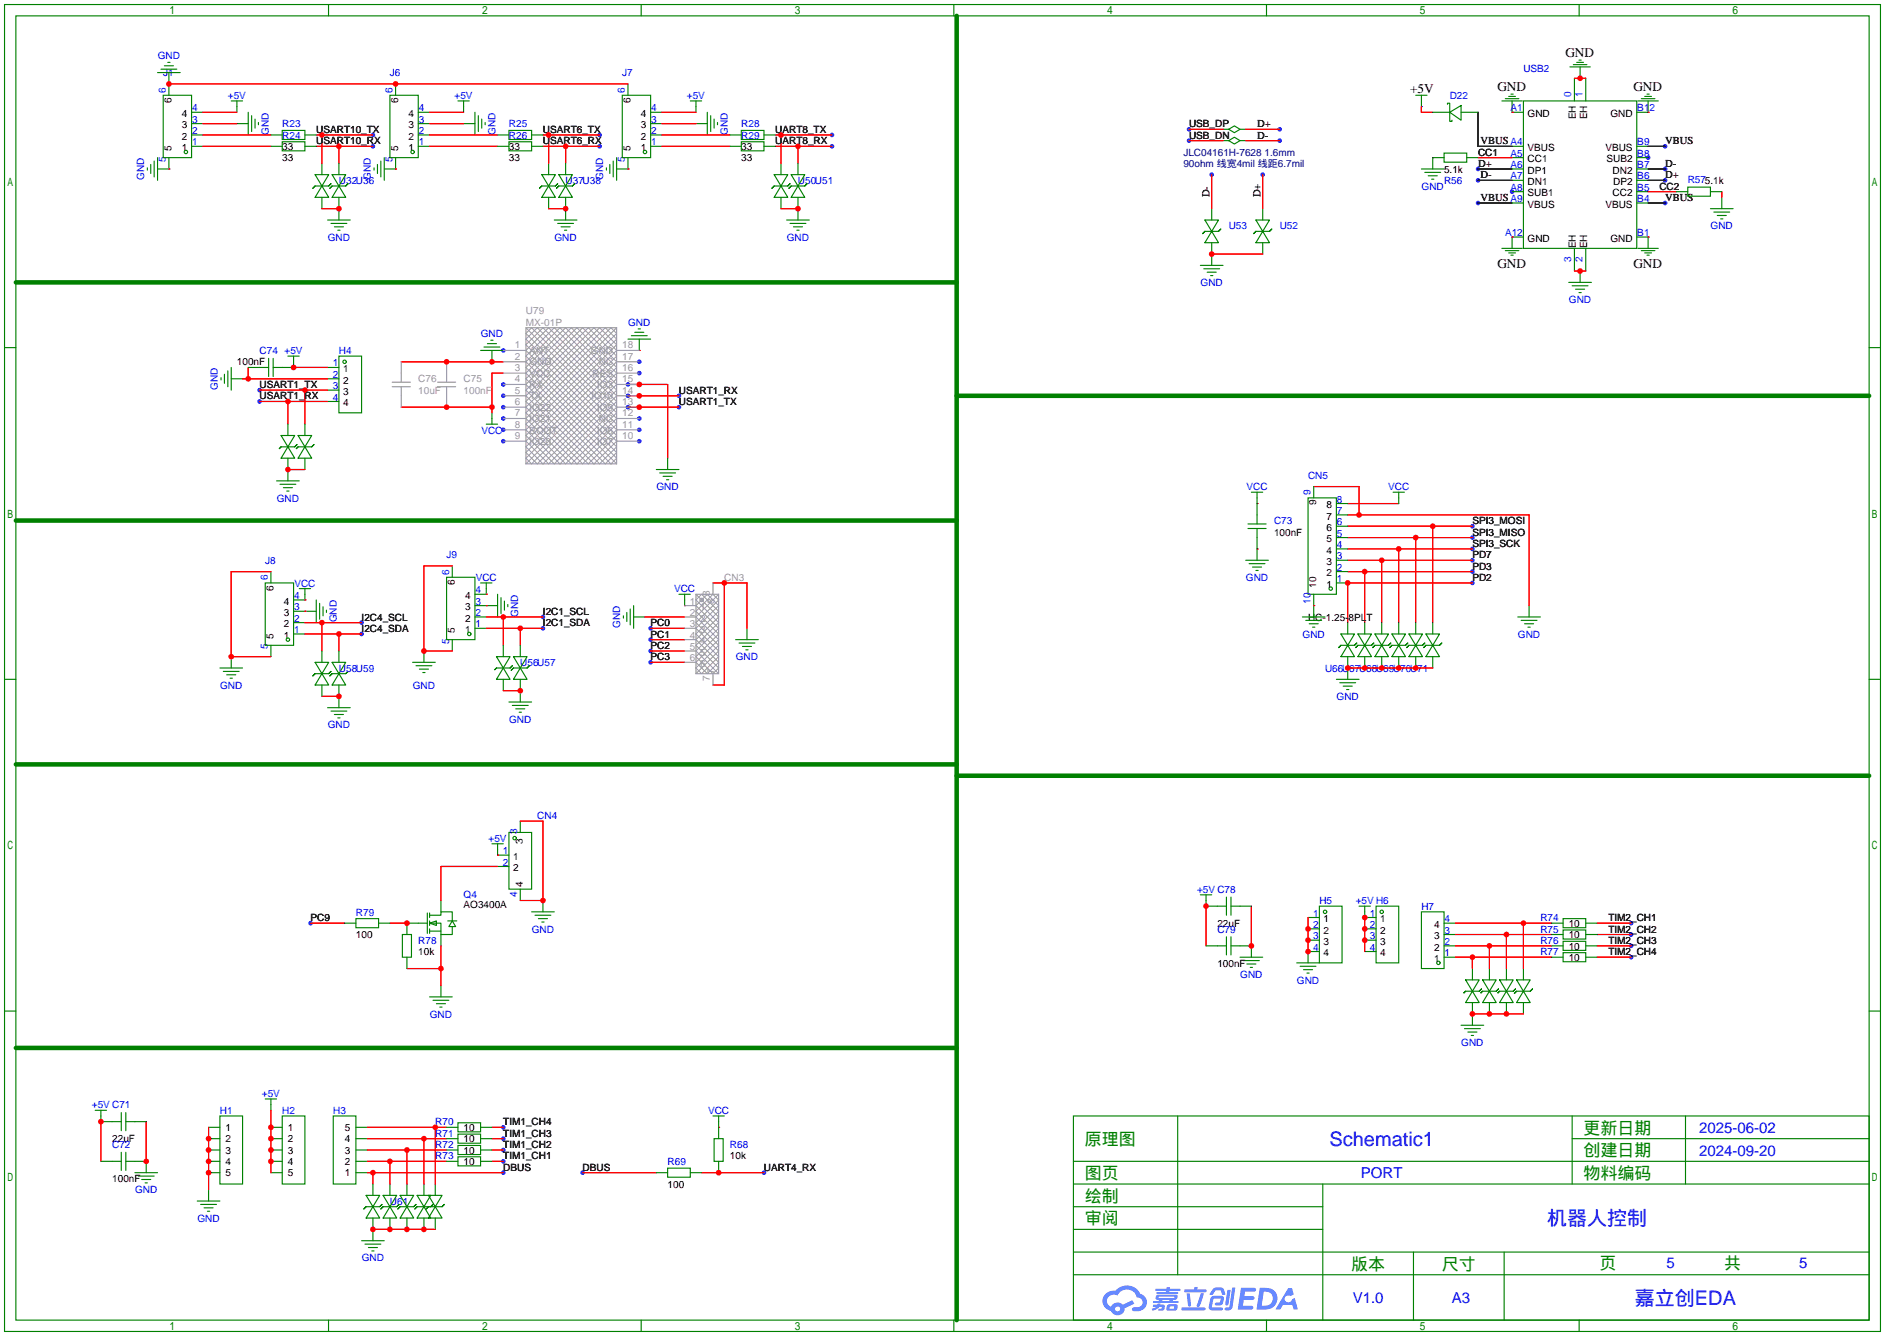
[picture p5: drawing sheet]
<svg xmlns="http://www.w3.org/2000/svg" width="422mm" height="299mm" viewBox="0 0 422 299" stroke-linecap="round" stroke-linejoin="round" font-family="sans-serif">
<defs><g id="words">
<g font-size="4.5" fill="#00f">
<text x="297.9" y="256.7">Schematic1</text>
<text x="346.7" y="274.4">机器人控制</text>
<text x="366.4" y="292.2">嘉立创EDA</text>
</g>
<g font-size="3.8" fill="#008000">
<text x="243.1" y="256.4">原理图</text>
<text x="354.8" y="253.9">更新日期</text>
<text x="354.8" y="259">创建日期</text>
<text x="243.1" y="269.1">绘制</text>
<text x="243.1" y="264">图页</text>
<text x="354.8" y="264">物料编码</text>
<text x="243.1" y="274.2">审阅</text>
<text x="302.8" y="284.4">版本</text>
<text x="323.1" y="284.4">尺寸</text>
<text x="358.4" y="284.1">页</text>
<text x="386.3" y="284.1">共</text>
</g>
<g font-size="3.4" fill="#00f">
<text x="380.7" y="253.7">2025-06-02</text>
<text x="305" y="263.9">PORT</text>
<text x="380.7" y="258.8">2024-09-20</text>
<text x="373.5" y="283.9">5</text>
<text x="403.2" y="283.9">5</text>
<text x="303.1" y="291.8">V1.0</text>
<text x="325.3" y="291.8">A3</text>
</g>
<g font-size="3">
<text x="350.8" y="12.7">GND</text>
<text x="316" y="20.7">+5V</text>
<text x="335.5" y="20.4">GND</text>
<text x="366" y="20.4">GND</text>
<text x="335.5" y="60">GND</text>
<text x="366" y="60">GND</text>
</g>
<g font-size="2.4">
<text x="281.7" y="28.5">D+</text>
<text x="281.7" y="31">D-</text>
<text x="331.7" y="32.3">VBUS A4</text>
<text x="373.1" y="32.3">VBUS</text>
<text x="331.2" y="37.4">D+</text>
<text x="331.7" y="39.9">D-</text>
<text x="373.1" y="39.9">D+</text>
<text x="373.1" y="37.4">D-</text>
<text x="271" y="44.2" transform="rotate(-90 271 44.2)">D-</text>
<text x="282.5" y="44.2" transform="rotate(-90 282.5 44.2)">D+</text>
<text x="331.7" y="45">VBUS A9</text>
<text x="373.1" y="45">VBUS</text>
</g>
<g font-size="2.2" fill="#00f">
<text x="35.4" y="13.3">GND</text>
<text x="36.6" y="17.1">J1</text>
<text x="87.4" y="17.1">J6</text>
<text x="139.4" y="17.1">J7</text>
<text x="341.4" y="16">USB2</text>
<text x="37.1" y="20.7" transform="rotate(-90 37.1 20.7)">6</text>
<text x="51.1" y="22.2">+5V</text>
<text x="87.9" y="20.7" transform="rotate(-90 87.9 20.7)">6</text>
<text x="101.9" y="22.2">+5V</text>
<text x="140" y="20.7" transform="rotate(-90 140 20.7)">6</text>
<text x="153.9" y="22.2">+5V</text>
<text x="324.9" y="22.2">D22</text>
<text x="352.1" y="21.8" transform="rotate(-90 352.1 21.8)">0</text>
<text x="354.6" y="21.8" transform="rotate(-90 354.6 21.8)">1</text>
<text x="43.1" y="24.9">4</text>
<text x="43.1" y="27.5">3</text>
<text x="63.2" y="28.5">R23</text>
<text x="93.9" y="24.9">4</text>
<text x="93.9" y="27.5">3</text>
<text x="114" y="28.5">R25</text>
<text x="145.9" y="24.9">4</text>
<text x="145.9" y="27.5">3</text>
<text x="166.1" y="28.5">R28</text>
<text x="338.5" y="24.9">A1</text>
<text x="366.9" y="24.9">B12</text>
<text x="43.1" y="30">2</text>
<text x="43.1" y="32.6">1</text>
<text x="60.3" y="30.2" transform="rotate(-90 60.3 30.2)">GND</text>
<text x="63.2" y="31">R24</text>
<text x="93.9" y="30">2</text>
<text x="93.9" y="32.6">1</text>
<text x="111.1" y="30.2" transform="rotate(-90 111.1 30.2)">GND</text>
<text x="114" y="31">R26</text>
<text x="145.9" y="30">2</text>
<text x="145.9" y="32.6">1</text>
<text x="163.1" y="30.2" transform="rotate(-90 163.1 30.2)">GND</text>
<text x="166.1" y="31">R29</text>
<text x="338.5" y="35.1">A5</text>
<text x="366.9" y="32.6">B9</text>
<text x="366.9" y="35.1">B8</text>
<text x="32.3" y="40.3" transform="rotate(-90 32.3 40.3)">GND</text>
<text x="37.1" y="36.2" transform="rotate(-90 37.1 36.2)">5</text>
<text x="75.9" y="41.2">U32U36</text>
<text x="83.1" y="40.3" transform="rotate(-90 83.1 40.3)">GND</text>
<text x="87.9" y="36.2" transform="rotate(-90 87.9 36.2)">5</text>
<text x="126.7" y="41.2">U37U38</text>
<text x="135.2" y="40.3" transform="rotate(-90 135.2 40.3)">GND</text>
<text x="140" y="36.2" transform="rotate(-90 140 36.2)">5</text>
<text x="178.8" y="41.2">U50U51</text>
<text x="323.6" y="41.2">R56</text>
<text x="338.5" y="40.2">A7</text>
<text x="338.5" y="37.6">A6</text>
<text x="366.9" y="37.6">B7</text>
<text x="366.9" y="40.2">B6</text>
<text x="378.2" y="40.9">R575.1k</text>
<text x="318.6" y="42.5">GND</text>
<text x="338.5" y="42.7">A8</text>
<text x="366.9" y="42.7">B5</text>
<text x="366.9" y="45.3">B4</text>
<text x="73.5" y="53.9">GND</text>
<text x="124.3" y="53.9">GND</text>
<text x="176.3" y="53.9">GND</text>
<text x="275.3" y="51.4">U53</text>
<text x="286.8" y="51.4">U52</text>
<text x="337.3" y="52.9">A12</text>
<text x="366.9" y="52.9">B1</text>
<text x="383.3" y="51.4">GND</text>
<text x="352.1" y="58.6" transform="rotate(-90 352.1 58.6)">3</text>
<text x="354.6" y="58.6" transform="rotate(-90 354.6 58.6)">2</text>
<text x="269" y="64.1">GND</text>
<text x="351.6" y="67.9">GND</text>
<text x="107.7" y="75.5">GND</text>
<text x="140.8" y="73">GND</text>
<text x="58.2" y="79.3">C74 +5V</text>
<text x="74.6" y="82.1">1</text>
<text x="75.9" y="79.3">H4</text>
<text x="48.8" y="87.3" transform="rotate(-90 48.8 87.3)">GND</text>
<text x="74.6" y="84.6">2</text>
<text x="74.6" y="87.2">3</text>
<text x="74.6" y="89.7">4</text>
<text x="107.9" y="97.1">VCC</text>
<text x="293.1" y="107.2">CN5</text>
<text x="62" y="112.3">GND</text>
<text x="147.1" y="109.8">GND</text>
<text x="279.3" y="109.8">VCC</text>
<text x="293.7" y="110.9" transform="rotate(-90 293.7 110.9)">9</text>
<text x="299.6" y="112.6">8</text>
<text x="311.1" y="109.8">VCC</text>
<text x="285.5" y="117.4">C73</text>
<text x="299.6" y="117.6">6</text>
<text x="299.6" y="115.1">7</text>
<text x="100.1" y="125">J9</text>
<text x="299.6" y="125.3">3</text>
<text x="299.6" y="122.7">4</text>
<text x="299.6" y="120.2">5</text>
<text x="59.4" y="126.3">J8</text>
<text x="60" y="129.9" transform="rotate(-90 60 129.9)">6</text>
<text x="66" y="131.4">VCC</text>
<text x="100.6" y="128.7" transform="rotate(-90 100.6 128.7)">6</text>
<text x="106.6" y="130.1">VCC</text>
<text x="279.2" y="130.1">GND</text>
<text x="299.6" y="130.3">1</text>
<text x="299.6" y="127.8">2</text>
<text x="65.9" y="134.2">4</text>
<text x="65.9" y="136.7">3</text>
<text x="106.6" y="132.9">4</text>
<text x="106.6" y="135.4">3</text>
<text x="106.6" y="138">2</text>
<text x="151" y="132.6">VCC</text>
<text x="293.7" y="135.2" transform="rotate(-90 293.7 135.2)">10</text>
<text x="65.9" y="139.2">2</text>
<text x="65.9" y="141.8">1</text>
<text x="75.5" y="139.4" transform="rotate(-90 75.5 139.4)">GND</text>
<text x="106.6" y="140.5">1</text>
<text x="116.1" y="138.1" transform="rotate(-90 116.1 138.1)">GND</text>
<text x="139" y="140.7" transform="rotate(-90 139 140.7)">GND</text>
<text x="291.9" y="142.8">GND</text>
<text x="340.2" y="142.8">GND</text>
<text x="60" y="145.4" transform="rotate(-90 60 145.4)">5</text>
<text x="100.6" y="144.1" transform="rotate(-90 100.6 144.1)">5</text>
<text x="116.6" y="149.2">U56U57</text>
<text x="164.9" y="147.9">GND</text>
<text x="49.3" y="154.2">GND</text>
<text x="75.9" y="150.4">U58U59</text>
<text x="92.5" y="154.2">GND</text>
<text x="296.9" y="150.4">U66U67U68U69U70U71</text>
<text x="114.1" y="161.9">GND</text>
<text x="299.5" y="156.8">GND</text>
<text x="73.5" y="163.1">GND</text>
<text x="120.4" y="183.4">CN4</text>
<text x="109.5" y="188.5">+5V</text>
<text x="112.7" y="191.3">1</text>
<text x="115.9" y="186.8" transform="rotate(-90 115.9 186.8)">3</text>
<text x="112.7" y="193.8">2</text>
<text x="103.9" y="201.2">Q4</text>
<text x="115.9" y="201" transform="rotate(-90 115.9 201)">4</text>
<text x="268.2" y="200">+5V C78</text>
<text x="295.7" y="202.5">H5</text>
<text x="303.8" y="202.5">+5V H6</text>
<text x="318.5" y="203.8">H7</text>
<text x="79.8" y="205">R79</text>
<text x="119.2" y="208.8">GND</text>
<text x="272.8" y="208.8">C79</text>
<text x="294.3" y="205.3">1</text>
<text x="294.3" y="207.8">2</text>
<text x="307" y="205.3">1</text>
<text x="307" y="207.8">2</text>
<text x="323.7" y="209.1">3</text>
<text x="323.7" y="206.5">4</text>
<text x="345.2" y="206.3">R74</text>
<text x="345.2" y="208.8">R75</text>
<text x="93.7" y="211.4">R78</text>
<text x="294.3" y="210.4">3</text>
<text x="294.3" y="212.9">4</text>
<text x="307" y="210.4">3</text>
<text x="307" y="212.9">4</text>
<text x="323.7" y="214.2">1</text>
<text x="323.7" y="211.6">2</text>
<text x="345.2" y="211.4">R76</text>
<text x="345.2" y="213.9">R77</text>
<text x="277.9" y="219">GND</text>
<text x="290.6" y="220.3">GND</text>
<text x="96.3" y="227.9">GND</text>
<text x="327.5" y="234.2">GND</text>
<text x="58.7" y="245.7">+5V</text>
<text x="20.6" y="248.2">+5V C71</text>
<text x="49.3" y="249.5">H1</text>
<text x="63.2" y="249.5">H2</text>
<text x="74.7" y="249.5">H3</text>
<text x="158.7" y="249.5">VCC</text>
<text x="25.1" y="257.1">C72</text>
<text x="97.5" y="252">R70</text>
<text x="97.5" y="254.6">R71</text>
<text x="97.5" y="257.1">R72</text>
<text x="163.6" y="257.1">R68</text>
<text x="97.5" y="259.6">R73</text>
<text x="149.6" y="260.9">R69</text>
<text x="30.3" y="267.3">GND</text>
<text x="87.4" y="269.8">U61</text>
<text x="44.2" y="273.6">GND</text>
<text x="81.1" y="282.5">GND</text>
</g>
<g font-size="2.2">
<text x="38.4" y="23" transform="rotate(-90 38.4 23)">6</text>
<text x="89.2" y="23" transform="rotate(-90 89.2 23)">6</text>
<text x="141.3" y="23" transform="rotate(-90 141.3 23)">6</text>
<text x="40.7" y="26.2">4</text>
<text x="40.7" y="28.7">3</text>
<text x="70.9" y="29.8">USART10_TX</text>
<text x="91.5" y="26.2">4</text>
<text x="91.5" y="28.7">3</text>
<text x="121.7" y="29.8">USART6_TX</text>
<text x="143.6" y="26.2">4</text>
<text x="143.6" y="28.7">3</text>
<text x="173.7" y="29.8">UART8_TX</text>
<text x="266.4" y="28.5">USB_DP</text>
<text x="342.3" y="26.2">GND</text>
<text x="353.1" y="26.7" transform="rotate(-90 353.1 26.7)">EH</text>
<text x="355.7" y="26.7" transform="rotate(-90 355.7 26.7)">EH</text>
<text x="360.9" y="26.2">GND</text>
<text x="38.4" y="33.9" transform="rotate(-90 38.4 33.9)">5</text>
<text x="40.7" y="31.3">2</text>
<text x="40.7" y="33.8">1</text>
<text x="63.2" y="33.6">33</text>
<text x="70.9" y="32.3">USART10_RX</text>
<text x="89.2" y="33.9" transform="rotate(-90 89.2 33.9)">5</text>
<text x="91.5" y="31.3">2</text>
<text x="91.5" y="33.8">1</text>
<text x="114" y="33.6">33</text>
<text x="121.7" y="32.3">USART6_RX</text>
<text x="141.3" y="33.9" transform="rotate(-90 141.3 33.9)">5</text>
<text x="143.6" y="31.3">2</text>
<text x="143.6" y="33.8">1</text>
<text x="166.1" y="33.6">33</text>
<text x="173.7" y="32.3">UART8_RX</text>
<text x="266.4" y="31">USB_DN</text>
<text x="331.2" y="34.9">CC1</text>
<text x="342.3" y="33.8">VBUS</text>
<text x="359.7" y="33.8">VBUS</text>
<text x="63.2" y="36.1">33</text>
<text x="114" y="36.1">33</text>
<text x="166.1" y="36.1">33</text>
<text x="323.6" y="38.7">5.1k</text>
<text x="342.3" y="41.4">DN1</text>
<text x="342.3" y="38.9">DP1</text>
<text x="342.3" y="36.4">CC1</text>
<text x="360" y="36.4">SUB2</text>
<text x="361.4" y="38.9">DN2</text>
<text x="361.5" y="41.4">DP2</text>
<text x="342.3" y="46.5">VBUS</text>
<text x="342.3" y="44">SUB1</text>
<text x="359.7" y="46.5">VBUS</text>
<text x="361.4" y="44">CC2</text>
<text x="371.9" y="42.5">CC2</text>
<text x="342.3" y="54.1">GND</text>
<text x="353.1" y="55.6" transform="rotate(-90 353.1 55.6)">EH</text>
<text x="355.7" y="55.6" transform="rotate(-90 355.7 55.6)">EH</text>
<text x="360.9" y="54.1">GND</text>
<text x="53.1" y="81.8">100nF</text>
<text x="76.9" y="83.4">1</text>
<text x="58.2" y="86.9">USART1_TX</text>
<text x="58.2" y="89.5">USART1_RX</text>
<text x="76.9" y="85.9">2</text>
<text x="76.9" y="88.4">3</text>
<text x="152.1" y="88.2">USART1_RX</text>
<text x="76.9" y="91">4</text>
<text x="152.1" y="90.7">USART1_TX</text>
<text x="295" y="113.2" transform="rotate(-90 295 113.2)">9</text>
<text x="297.3" y="113.8">8</text>
<text x="285.5" y="119.9">100nF</text>
<text x="297.3" y="118.9">6</text>
<text x="297.3" y="116.4">7</text>
<text x="329.9" y="119.9">SPI3_MISO</text>
<text x="329.9" y="117.4">SPI3_MOSI</text>
<text x="297.3" y="124">4</text>
<text x="297.3" y="121.5">5</text>
<text x="329.9" y="125">PD7</text>
<text x="329.9" y="122.5">SPI3_SCK</text>
<text x="101.9" y="131" transform="rotate(-90 101.9 131)">6</text>
<text x="295" y="131.7" transform="rotate(-90 295 131.7)">10</text>
<text x="297.3" y="131.6">1</text>
<text x="297.3" y="129.1">2</text>
<text x="297.3" y="126.5">3</text>
<text x="329.9" y="130.1">PD2</text>
<text x="329.9" y="127.6">PD3</text>
<text x="61.3" y="132.3" transform="rotate(-90 61.3 132.3)">6</text>
<text x="63.6" y="135.4">4</text>
<text x="63.6" y="138">3</text>
<text x="104.2" y="134.2">4</text>
<text x="104.2" y="136.7">3</text>
<text x="121.7" y="137.7">I2C1_SCL</text>
<text x="61.3" y="143.1" transform="rotate(-90 61.3 143.1)">5</text>
<text x="63.6" y="140.5">2</text>
<text x="63.6" y="143">1</text>
<text x="81" y="141.5">I2C4_SDA</text>
<text x="81" y="139">I2C4_SCL</text>
<text x="101.9" y="141.8" transform="rotate(-90 101.9 141.8)">5</text>
<text x="104.2" y="139.2">2</text>
<text x="104.2" y="141.8">1</text>
<text x="121.7" y="140.3">I2C1_SDA</text>
<text x="145.8" y="140.3">PC0</text>
<text x="145.8" y="142.8">PC1</text>
<text x="293.1" y="139">HC-1.25-8PLT</text>
<text x="145.8" y="145.3">PC2</text>
<text x="145.8" y="147.9">PC3</text>
<text x="117.2" y="189.1" transform="rotate(-90 117.2 189.1)">3</text>
<text x="115" y="192.6">1</text>
<text x="115" y="195.1">2</text>
<text x="103.9" y="203.3">AO3400A</text>
<text x="117.2" y="198.7" transform="rotate(-90 117.2 198.7)">4</text>
<text x="69.6" y="206.3">PC9</text>
<text x="272.8" y="207.6">22uF</text>
<text x="296.6" y="206.5">1</text>
<text x="296.6" y="209.1">2</text>
<text x="309.3" y="206.5">1</text>
<text x="309.3" y="209.1">2</text>
<text x="321.4" y="207.8">4</text>
<text x="351.5" y="207.6">10</text>
<text x="360.4" y="206.3">TIM2_CH1</text>
<text x="360.4" y="208.8">TIM2_CH2</text>
<text x="79.8" y="210.1">100</text>
<text x="93.7" y="213.9">10k</text>
<text x="296.6" y="211.6">3</text>
<text x="296.6" y="214.2">4</text>
<text x="309.3" y="211.6">3</text>
<text x="309.3" y="214.2">4</text>
<text x="321.4" y="215.4">1</text>
<text x="321.4" y="212.9">2</text>
<text x="321.4" y="210.4">3</text>
<text x="351.5" y="210.1">10</text>
<text x="351.5" y="212.7">10</text>
<text x="351.5" y="215.2">10</text>
<text x="360.4" y="211.4">TIM2_CH3</text>
<text x="360.4" y="213.9">TIM2_CH4</text>
<text x="272.8" y="216.5">100nF</text>
<text x="25.1" y="255.8">22uF</text>
<text x="50.5" y="253.3">1</text>
<text x="50.5" y="255.8">2</text>
<text x="64.5" y="253.3">1</text>
<text x="64.5" y="255.8">2</text>
<text x="77.2" y="255.8">4</text>
<text x="77.2" y="253.3">5</text>
<text x="103.9" y="253.3">10</text>
<text x="103.9" y="255.8">10</text>
<text x="112.8" y="257.1">TIM1_CH2</text>
<text x="112.8" y="254.6">TIM1_CH3</text>
<text x="112.8" y="252">TIM1_CH4</text>
<text x="50.5" y="258.4">3</text>
<text x="50.5" y="260.9">4</text>
<text x="50.5" y="263.4">5</text>
<text x="64.5" y="258.4">3</text>
<text x="64.5" y="260.9">4</text>
<text x="64.5" y="263.4">5</text>
<text x="77.2" y="263.4">1</text>
<text x="77.2" y="260.9">2</text>
<text x="77.2" y="258.4">3</text>
<text x="103.9" y="258.4">10</text>
<text x="103.9" y="260.9">10</text>
<text x="112.8" y="262.2">DBUS</text>
<text x="112.8" y="259.6">TIM1_CH1</text>
<text x="130.6" y="262.2">DBUS</text>
<text x="163.6" y="259.6">10k</text>
<text x="171.2" y="262.2">UART4_RX</text>
<text x="25.1" y="264.7">100nF</text>
<text x="149.6" y="266">100</text>
</g>
<g font-size="2.2" fill="#000080">
<text x="265.2" y="34.9">JLC04161H-7628 1.6mm</text>
<text x="265.2" y="37.4">90ohm 线宽4mil 线距6.7mil</text>
</g>
<g font-size="2.2" fill="#999">
<text x="117.9" y="70.4">U79</text>
<text x="117.9" y="73">MX-01P</text>
<text x="115.3" y="78">1</text>
<text x="115.3" y="80.6">2</text>
<text x="115.3" y="83.1">3</text>
<text x="118.6" y="79.3">ANT</text>
<text x="118.6" y="81.8">GND</text>
<text x="132.4" y="79.3">GND</text>
<text x="134.2" y="81.8">NC</text>
<text x="139.4" y="83.1">16</text>
<text x="139.4" y="80.6">17</text>
<text x="139.4" y="78">18</text>
<text x="93.7" y="85.7">C76</text>
<text x="93.7" y="88.2">10uF</text>
<text x="103.9" y="85.7">C75</text>
<text x="103.9" y="88.2">100nF</text>
<text x="115.3" y="85.7">4</text>
<text x="115.3" y="88.2">5</text>
<text x="118.6" y="84.4">VCC</text>
<text x="118.6" y="86.9">RX</text>
<text x="118.6" y="89.5">TX</text>
<text x="132.6" y="89.5">IO10</text>
<text x="132.8" y="84.4">RES</text>
<text x="133.8" y="86.9">IO3</text>
<text x="139.4" y="88.2">14</text>
<text x="139.4" y="85.7">15</text>
<text x="115.3" y="90.7">6</text>
<text x="115.3" y="93.3">7</text>
<text x="115.3" y="95.8">8</text>
<text x="118.6" y="92">IO22</text>
<text x="118.6" y="94.5">IO21</text>
<text x="133.8" y="92">IO9</text>
<text x="134.2" y="94.5">NC</text>
<text x="139.4" y="95.8">11</text>
<text x="139.4" y="93.3">12</text>
<text x="139.4" y="90.7">13</text>
<text x="115.3" y="98.4">9</text>
<text x="118.6" y="97.1">BOOT</text>
<text x="118.6" y="99.6">IO20</text>
<text x="133.8" y="99.6">IO7</text>
<text x="133.8" y="97.1">IO6</text>
<text x="139.4" y="98.4">10</text>
<text x="162.3" y="130.1">CN3</text>
<text x="154.6" y="135.4">1</text>
<text x="154.6" y="138">2</text>
<text x="156.9" y="136.7">1</text>
<text x="159.1" y="133.6" transform="rotate(-90 159.1 133.6)">8</text>
<text x="160.1" y="135.3" transform="rotate(-90 160.1 135.3)">8</text>
<text x="154.6" y="140.5">3</text>
<text x="154.6" y="143">4</text>
<text x="156.9" y="139.2">2</text>
<text x="156.9" y="141.8">3</text>
<text x="154.6" y="145.6">5</text>
<text x="154.6" y="148.1">6</text>
<text x="156.9" y="144.3">4</text>
<text x="156.9" y="146.9">5</text>
<text x="156.9" y="149.4">6</text>
<text x="159.1" y="152.6" transform="rotate(-90 159.1 152.6)">7</text>
<text x="160.1" y="150.9" transform="rotate(-90 160.1 150.9)">7</text>
</g>
</g></defs>
<g fill="#00f">
<circle cx="338.8" cy="42.9" r=".51"/>
<circle cx="369.3" cy="35.3" r=".51"/>
<circle cx="112.8" cy="78.5" r=".51"/>
<circle cx="112.8" cy="86.1" r=".51"/>
<circle cx="112.8" cy="88.6" r=".51"/>
<circle cx="112.8" cy="91.2" r=".51"/>
<circle cx="112.8" cy="93.7" r=".51"/>
<circle cx="112.8" cy="96.3" r=".51"/>
<circle cx="112.8" cy="98.8" r=".51"/>
<circle cx="143.3" cy="98.8" r=".51"/>
<circle cx="143.3" cy="96.3" r=".51"/>
<circle cx="143.3" cy="93.7" r=".51"/>
<circle cx="143.3" cy="83.6" r=".51"/>
<circle cx="143.3" cy="81" r=".51"/>
<circle cx="83.6" cy="30.2" r=".51"/>
<circle cx="83.6" cy="32.8" r=".51"/>
<circle cx="134.4" cy="30.2" r=".51"/>
<circle cx="134.4" cy="32.8" r=".51"/>
<circle cx="186.4" cy="30.2" r=".51"/>
<circle cx="186.4" cy="32.8" r=".51"/>
<circle cx="58.2" cy="87.4" r=".51"/>
<circle cx="58.2" cy="89.9" r=".51"/>
<circle cx="140.7" cy="86.1" r=".51"/>
<circle cx="140.7" cy="88.6" r=".51"/>
<circle cx="152.1" cy="88.6" r=".51"/>
<circle cx="140.7" cy="91.2" r=".51"/>
<circle cx="152.1" cy="91.2" r=".51"/>
<circle cx="373.1" cy="45.5" r=".51"/>
<circle cx="373.1" cy="32.8" r=".51"/>
<circle cx="331.2" cy="45.5" r=".51"/>
<circle cx="373.1" cy="40.4" r=".51"/>
<circle cx="373.1" cy="37.8" r=".51"/>
<circle cx="331.2" cy="37.8" r=".51"/>
<circle cx="331.2" cy="40.4" r=".51"/>
<circle cx="283" cy="39.1" r=".51"/>
<circle cx="271.5" cy="39.1" r=".51"/>
<circle cx="266.4" cy="31.5" r=".51"/>
<circle cx="266.4" cy="29" r=".51"/>
<circle cx="286.8" cy="29" r=".51"/>
<circle cx="286.8" cy="31.5" r=".51"/>
<circle cx="121.7" cy="138.2" r=".51"/>
<circle cx="121.7" cy="140.7" r=".51"/>
<circle cx="112.8" cy="262.6" r=".51"/>
<circle cx="171.2" cy="262.6" r=".51"/>
<circle cx="130.6" cy="262.6" r=".51"/>
<circle cx="112.8" cy="260.1" r=".51"/>
<circle cx="112.8" cy="257.6" r=".51"/>
<circle cx="112.8" cy="255" r=".51"/>
<circle cx="112.8" cy="252.5" r=".51"/>
<circle cx="329.9" cy="125.5" r=".51"/>
<circle cx="329.9" cy="122.9" r=".51"/>
<circle cx="329.9" cy="120.4" r=".51"/>
<circle cx="329.9" cy="117.9" r=".51"/>
<circle cx="329.9" cy="130.6" r=".51"/>
<circle cx="329.9" cy="128" r=".51"/>
<circle cx="365.5" cy="206.8" r=".51"/>
<circle cx="365.5" cy="209.3" r=".51"/>
<circle cx="365.5" cy="211.8" r=".51"/>
<circle cx="365.5" cy="214.4" r=".51"/>
<circle cx="145.8" cy="140.7" r=".51"/>
<circle cx="145.8" cy="143.3" r=".51"/>
<circle cx="145.8" cy="145.8" r=".51"/>
<circle cx="145.8" cy="148.3" r=".51"/>
<circle cx="69.6" cy="206.8" r=".51"/>
<circle cx="81" cy="142" r=".51"/>
<circle cx="81" cy="139.4" r=".51"/>
</g>
<g fill="none" stroke="#008000" stroke-width=".25">
<path d="M1 1h420.4v297.2h-420.4zM3.6 3.6h415.2v292.1h-415.2zM73.6 1v2.6M143.7 1v2.6M213.7 1v2.6M283.8 1v2.6M353.9 1v2.6M1 77.9h2.6M418.8 77.9h2.6M1 152.1h2.6M418.8 152.1h2.6M1 226.4h2.6"/>
<path d="M418.8 226.4h2.6M240.5 249.9h178.3v45.8h-178.3zM263.9 249.9v35.6M352.3 249.9v15.3M352.3 255h66.5M377.7 249.9v15.3M240.5 270.3h55.9M240.5 265.2h178.3M240.5 275.3h55.9M240.5 260.1h178.3M296.4 265.2v30.5M73.6 295.7v2.5"/>
<path d="M143.7 295.7v2.5M213.7 295.7v2.5M240.5 285.5h178.3M240.5 280.4h178.3M283.8 295.7v2.5M316.7 280.4v15.3M337.1 280.4v15.3M353.9 295.7v2.5"/>
</g>
<g fill="#5487ff">
<path d="M278.1 288.4h2.7a.48 .48 0 0 1 .7 .4 .48 .48 0 0 1-.7 .5h-1.8l-.2 1h1.9a.43 .43 0 0 1 .4 .5 .43 .43 0 0 1-.5 .4h-1.9l-.2 1.2h1.7a.45 .45 0 0 1 .6 .2 .45 .45 0 0 1-.2 .6l-3.2 .1z"/>
<path d="M288.7 288.5h.8l.4 1.4-.7 .4a.84 .84 0 0 0-1.2 .2 .84 .84 0 0 0 .3 1.2 .84 .84 0 0 0 1.1-.4l.1-.3 .6-.3 .7 2.5h-.9l-.3-1h-2.1l-.6 1h-1.1z"/>
<path d="M275.1 288.9h.7l-.5 3.2a.36 .36 0 0 1-.4 .3 .36 .36 0 0 1-.3-.4z"/>
<path d="M276.1 288.4h.7l-.6 4.3a1.13 1.13 0 0 1-1.8 .6l.2-.4 .7-.1 .2-.2z"/>
<path d="M271.8 288.7l.6-.3 1-.1a.77 .77 0 0 1 .9 .6l.3 .9-.2 .2h-.5l-.3-.9-.2-.1h-1l-.7 1h-.6z"/>
<path d="M271.4 290.5l.5-.3h1.7a.81 .81 0 0 1 .7 .5 .81 .81 0 0 1-.2 .9 .81 .81 0 0 1-.9 .8h-.7a.32 .32 0 0 1-.3-.4 .32 .32 0 0 1 .4-.3h.7l.3-.9-1.7 .1-.3 1.9h2.2a.32 .32 0 0 1 .3 .4 .32 .32 0 0 1-.4 .3h-2.3l-.4-.4-.1-.5z"/>
<path d="M264.8 292.8h5a.33 .33 0 0 1 .4 .4 .33 .33 0 0 1-.4 .3h-4.9l-.1-.2z"/>
<path d="M269.1 289.6h.7l-.6 2.1a.98 .98 0 0 1-.8 1l-.3-.3z"/>
<path d="M265.9 289.7h.7l.3 2.6a.34 .34 0 0 1-.3 .3 .34 .34 0 0 1-.4-.2z"/>
<path d="M265.4 288.8h2.2l.2-.6h.6l-.1 .6h1.8a.32 .32 0 0 1 .3 .3 .32 .32 0 0 1-.4 .3h-4.5l-.1-.1z"/>
<path d="M258.4 292.2h.9l.1-.2h.7l-.1 .2h.9l.1 .2-.1 .9-1.3 .2v-.4h.6l.1-.4a.68 .68 0 0 0-.9 .4l-1.1 .5-.2-.5 1-.4h-.8z"/>
<path d="M259 288.6h2.4l.1-.3h.7l-.1 .3h2.2l.3 .3-.3 .2h-2.2l-.1 .3h1.8l.2 .2-.2 .2h-4.5l-.1-.4h2l.1-.3h-2.3l-.1-.1z"/>
<path d="M282.3 288.4l-.7 4.9h1.6a2.5 2.5 0 0 0 3.1-2.5 2.5 2.5 0 0 0-3.1-2.4zM283.2 289.3a1.65 1.65 0 0 1 2 1.7 1.65 1.65 0 0 1-2.2 1.4h-.3z"/>
<path d="M259.1 290.2l-.1 .7 .6 .2 .1 .3h-1.3l.1 .4h5.4l.2-.2-.2-.2h-1.2l.2-.3a.7 .7 0 0 0 .8-.2 .7 .7 0 0 0 0-.9h-4.1zM259.7 290.4l3.5 .1-.2 .3h-3.2zM260.4 291.1h1.7l-.2 .3h-1.4z"/>
<path d="M261.6 292.3a1.05 1.05 0 0 0-.1 1.2 2.91 2.91 0 0 0 2.2-.2 .98 .98 0 0 0 0-1.1l-1.6-.1zM262.2 292.6h.8l.1 .3-.2 .2h-.8z"/>
<path d="M247.8 289.7a2.23 2.23 0 0 0-.6 2.3 2.23 2.23 0 0 0 1.8 1.6 1.58 1.58 0 0 0 1.7 1 1.58 1.58 0 0 0 1.3-1.6l2.2-1-.5-.8-2.1 1a1.65 1.65 0 0 0-2.6 .5 1.47 1.47 0 0 1-.8-2.1 1.47 1.47 0 0 1 2.2-.4 2.3 2.3 0 0 1 2.3-1.4 2.3 2.3 0 0 1 2.1 1.8 1.12 1.12 0 0 1 1.3 1 1.12 1.12 0 0 1-1.2 1.2h-.7a.45 .45 0 0 0-.5 .3 .45 .45 0 0 0 .4 .6 2.21 2.21 0 0 0 2.2-.6 2.21 2.21 0 0 0 .5-2.3 2.13 2.13 0 0 0-1.3-1 3.3 3.3 0 0 0-5.5-.7l-1.2 .1zM249.9 293.2a.57 .57 0 0 1 1.1 0 .57 .57 0 0 1-1.1 0z"/>
</g>
<g fill="none" stroke="#008000" stroke-width=".25">
<path d="M35.3 16.3h5.1M36.1 15.5h3.5M36.8 14.7h2.1M37.6 14h.5M37.8 16.3v5M88.6 18.8v2.5M140.7 18.8v2.5M351.8 15h4.6M352.6 14.5h3M352.8 17.5v5.1M353.3 14h1.5M353.8 13.5h.5"/>
<path d="M354.1 15v2.5M355.3 17.5v5.1M33 37.6v.5M33.8 36.8v2.1M34.5 36.1v3.5M35.3 35.3v5.1M36.6 21.3h6.3v14h-6.3zM37.8 35.3v2.5h-2.5M42.9 25.1h2.6M42.9 27.7h2.6M42.9 30.2h2.6M42.9 32.8h2.6"/>
<path d="M51.8 22.6h2.6M53.1 27.7h2.5M53.1 22.6v2.5M55.6 25.1v5.1M56.4 25.9v3.6M57.1 26.7v2M57.9 27.4v.5M60.7 30.2h2.5M60.7 32.8h2.5M63.2 29.2h5.1v2h-5.1zM63.2 31.8h5.1v2h-5.1zM68.3 30.2h2.6"/>
<path d="M68.3 32.8h2.6M70.6 39.1h3.1l-1.6 2.6zM72.1 36.6v2.5M74.4 39.1h3.1l-1.6 2.6zM75.9 36.6v2.5M83.8 37.6v.5M84.6 36.8v2.1M85.3 36.1v3.5M86.1 35.3v5.1M87.4 21.3h6.3v14h-6.3zM88.6 35.3v2.5h-2.5M93.7 25.1h2.6"/>
<path d="M93.7 27.7h2.6M93.7 30.2h2.6M93.7 32.8h2.6M102.6 22.6h2.6M103.9 27.7h2.5M103.9 22.6v2.5M106.4 25.1v5.1M107.2 25.9v3.6M107.9 26.7v2M108.7 27.4v.5M111.5 30.2h2.5M111.5 32.8h2.5"/>
<path d="M114 29.2h5.1v2h-5.1zM114 31.8h5.1v2h-5.1zM119.1 30.2h2.6M119.1 32.8h2.6M121.4 39.1h3.1l-1.6 2.6zM122.9 36.6v2.5M125.2 39.1h3.1l-1.6 2.6zM126.7 36.6v2.5M135.9 37.6v.5M136.7 36.8v2.1M137.4 36.1v3.5M138.2 35.3v5.1"/>
<path d="M139.4 21.3h6.4v14h-6.4zM140.7 35.3v2.5h-2.5M145.8 25.1h2.5M145.8 27.7h2.5M145.8 30.2h2.5M145.8 32.8h2.5M154.7 22.6h2.5M156 27.7h2.5M156 22.6v2.5M158.5 25.1v5.1M159.3 25.9v3.6M160 26.7v2"/>
<path d="M160.8 27.4v.5M163.6 30.2h2.5M163.6 32.8h2.5M166.1 29.2h5.1v2h-5.1zM166.1 31.8h5.1v2h-5.1zM171.2 30.2h2.5M171.2 32.8h2.5M173.5 39.1h3l-1.5 2.6zM175 36.6v2.5M177.3 39.1h3l-1.5 2.6zM178.8 36.6v2.5M274.1 29h1.2"/>
<path d="M274.1 31.5h1.2M275.3 29l1.3-.8 1.3 .8-1.3 .7zM275.3 31.5l1.3-.8 1.3 .8-1.3 .8zM277.9 29h1.2M277.9 31.5h1.2M317.2 21.3h2.6M318.5 37.8h5.1M318.5 21.3v2.6M319.3 38.6h3.5M320 39.4h2.1M321.1 25.1h3.8M323.6 34.3h5.1v2h-5.1z"/>
<path d="M323.6 35.3h-2.5v2.5M324.4 23.4v-.3h.5v2M324.9 25.1v2.1h.5v-.3M324.9 25.1l2.5-1.5v3.3zM327.4 25.1h3.8M328.7 35.3h2.5M336.5 22.6h4.6M337.3 22.1h3.1M338.1 21.6h1.5M338.6 21.1h.5M338.8 22.6v2.5h2.6M338.8 32.8h2.6"/>
<path d="M338.8 37.8h2.6M338.8 35.3h2.6M341.4 22.6h25.4v33h-25.4zM366.8 32.8h2.5M366.8 37.8h2.5M366.8 35.3h2.5M367 22.6h4.6M367.8 22.1h3M368.6 21.6h1.5M369.1 21.1h.5M369.3 22.6v2.5h-2.5M70.6 41.7l-.5 .5 .5-.5"/>
<path d="M70.6 41.7h3.1M72.1 41.7l1.6 2.5h-3.1zM72.1 44.2v2.5M73.4 49.3h5.1M73.7 41.7l.5-.6-.5 .6M74.2 50h3.5M74.4 41.7l-.5 .5 .5-.5M74.4 41.7h3.1M74.9 50.8h2.1M75.7 51.6h.5M75.9 41.7l1.6 2.5h-3.1zM75.9 44.2v5.1"/>
<path d="M77.5 41.7l.5-.6-.5 .6M121.4 41.7l-.5 .5 .5-.5M121.4 41.7h3.1M122.9 41.7l1.6 2.5h-3.1zM122.9 44.2v2.5M124.2 49.3h5.1M124.5 41.7l.5-.6-.5 .6M125 50h3.5M125.2 41.7l-.5 .5 .5-.5M125.2 41.7h3.1M125.7 50.8h2.1M126.5 51.6h.5"/>
<path d="M126.7 41.7l1.6 2.5h-3.1zM126.7 44.2v5.1M128.3 41.7l.5-.6-.5 .6M173.5 41.7l-.5 .5 .5-.5M173.5 41.7h3M175 41.7l1.5 2.5h-3zM175 44.2v2.5M176.3 49.3h5.1M176.5 41.7l.5-.6-.5 .6M177 50h3.6M177.3 41.7l-.5 .5 .5-.5M177.3 41.7h3"/>
<path d="M177.8 50.8h2M178.6 51.6h.5M178.8 41.7l1.5 2.5h-3zM178.8 44.2v5.1M180.3 41.7l.5-.6-.5 .6M269 59.4h5.1M270 51.8l-.5 .5 .5-.5M270 49.3h3l-1.5 2.5zM270 51.8h3M271.5 51.8l1.5 2.6h-3zM271.5 46.7v2.6M271.5 54.4v5"/>
<path d="M273 51.8l.6-.5-.6 .5M281.4 51.8l-.5 .5 .5-.5M281.4 49.3h3.1l-1.5 2.5zM281.4 51.8h3.1M283 51.8l1.5 2.6h-3.1zM283 46.7v2.6M283 54.4v2.5M284.5 51.8l.5-.5-.5 .5M320.8 40.1h.5M336.5 55.6h4.6M337.3 56.1h3.1M338.1 56.6h1.5"/>
<path d="M338.6 57.2h.5M338.8 45.5h2.6M338.8 42.9h2.6M338.8 40.4h2.6M341.4 53.1h-2.6v2.5M352.8 55.6v5.1M355.3 55.6v5.1M366.8 53.1h2.5v2.5M366.8 45.5h2.5M366.8 42.9h2.5M366.8 40.4h2.5M367 55.6h4.6"/>
<path d="M367.8 56.1h3M368.6 56.6h1.5M369.1 57.2h.5M375.7 42.9h2.5M378.2 41.9h5.1v2h-5.1zM383.3 42.9h2.5M383.3 46.7h5.1M384 47.5h3.6M384.8 48.3h2M385.6 49h.5M385.8 44.2v2.5M64.5 79.8h2.6"/>
<path d="M65.8 79.8v2.5h-4.6M75.9 79.8h5.1v12.7h-5.1zM107.7 78.5h5.1M108.5 77.7h3.5M109.2 77h2.1M110 76.2h.5M110.2 78.5v2.5M140.7 75.9h5.1M141.5 75.2h3.5M142.2 74.4h2.1M143 73.7h.5M143.3 75.9v2.6"/>
<path d="M269.7 60.2h3.6M270.5 61h2M271.3 61.7h.5M351.5 63.2h5.1M352.3 64h3.6M353.1 64.8h2M353.8 65.5h.5M354.1 60.7v2.5M49.5 84.6v.5M50.3 83.8v2.1M51.1 83.1v3.5M51.8 84.8h2.6"/>
<path d="M51.8 82.3v5.1M55.6 82.3h4.6M60.2 80.3v4M61.2 80.3v4M63 97.5h3l-1.5 2.6zM64.5 95v2.5M66.8 97.5h3l-1.5 2.6zM68.3 95v2.5M73.4 82.3h2.5M73.4 84.8h2.5M73.4 87.4h2.5M73.4 89.9h2.5"/>
<path d="M109 95h2.5M110.2 92.5v2.5M62 107.7h5.1M62.7 108.5h3.6M63 100.1l-.5 .5 .5-.5M63 100.1h3M63.5 109.2h2M64.3 110h.5M64.5 100.1l1.5 2.5h-3zM64.5 102.6v5.1M66 100.1l.5-.5-.5 .5M66.8 100.1l-.5 .5 .5-.5"/>
<path d="M66.8 100.1h3M68.3 100.1l1.5 2.5h-3zM68.3 102.6v2.6M69.8 100.1l.6-.5-.6 .5M147.1 105.2h5M147.8 105.9h3.6M148.6 106.7h2M149.4 107.4h.5M149.6 102.6v2.6M279.7 118.4h4M279.7 117.3h4M280.4 110.2h2.6"/>
<path d="M281.7 110.2v7.1M281.7 118.4v7.1M293.1 111.5h6.4v21.6h-6.4zM294.4 109v2.5M299.5 117.9h2.5M299.5 115.3h2.5M299.5 112.8h2.5M312.2 110.2h2.5M313.4 110.2v2.6M59.4 130.6h6.4v13.9h-6.4zM60.7 128v2.6M65.8 136.9h5.1"/>
<path d="M65.8 139.4h2.5M67.1 131.8h2.5M68.3 131.8v2.6h-2.5M70.9 134.4v5M71.6 135.1v3.6M72.4 135.9v2M73.2 136.7v.5M100.1 129.3h6.3v14h-6.3zM101.3 126.7v2.6M106.4 135.6h5.1M106.4 138.2h2.6M107.7 130.6h2.5"/>
<path d="M109 130.6v2.5h-2.6M111.5 133.1v5.1M112.3 133.9v3.5M113 134.6v2.1M113.8 135.4v.5M139.7 137.9v.5M140.5 137.2v2M141.2 136.4v3.6M142 138.2h2.5M142 135.6v5.1M152.1 133.1h2.6M153.4 133.1v2.5"/>
<path d="M279.1 125.5h5.1M279.9 126.2h3.6M280.7 127h2M281.4 127.8h.5M291.8 138.2h5.1M292.6 138.9h3.6M293.4 139.7h2M294.4 133.1v5.1M299.5 130.6h2.5M299.5 125.5h2.5M299.5 128h2.5M299.5 122.9h2.5"/>
<path d="M299.5 120.4h2.5M302 139.4v2.6M305.8 139.4v2.6M309.6 139.4v2.6M313.4 139.4v2.6M317.2 139.4v2.6M321.1 139.4v2.6M340.1 138.2h5.1M340.9 138.9h3.5M341.6 139.7h2.1M342.6 135.6v2.6M49.3 149.6h5.1"/>
<path d="M50 150.4h3.6M50.8 151.1h2M51.6 151.9h.5M51.8 147.1v2.5M60.7 144.5v2.6M65.8 142h2.5M70.6 148.3h3.1l-1.6 2.6zM70.6 150.9l-.5 .5 .5-.5M70.6 150.9h3.1M72.1 150.9l1.6 2.5h-3.1zM72.1 145.8v2.5M72.1 153.4v2.6"/>
<path d="M73.4 158.5h5.1M73.7 150.9l.5-.5-.5 .5M74.2 159.3h3.5M74.4 148.3h3.1l-1.6 2.6zM74.4 150.9l-.5 .5 .5-.5M74.4 150.9h3.1M75.9 150.9l1.6 2.5h-3.1zM75.9 145.8v2.5M75.9 153.4v5.1M77.5 150.9l.5-.5-.5 .5M92.5 148.3h5M93.2 149.1h3.6"/>
<path d="M94 149.9h2M94.7 150.6h.5M95 145.8v2.5M101.3 143.3v2.5M106.4 140.7h2.6M111.3 147.1h3l-1.5 2.5zM111.3 149.6l-.6 .5 .6-.5M111.3 149.6h3M112.8 149.6l1.5 2.5h-3zM112.8 144.5v2.6M112.8 152.1v2.6M114 157.2h5.1"/>
<path d="M114.3 149.6l.5-.5-.5 .5M114.8 158h3.6M115.1 147.1h3l-1.5 2.5zM115.1 149.6l-.5 .5 .5-.5M115.1 149.6h3M115.6 158.7h2M116.3 159.5h.5M116.6 149.6l1.5 2.5h-3zM116.6 144.5v2.6M116.6 152.1v5.1M118.1 149.6l.5-.5-.5 .5M164.8 143.3h5.1"/>
<path d="M165.6 144h3.6M166.4 144.8h2M167.1 145.5h.5M167.4 140.7v2.6M294.1 140.5h.5M299.5 152.1h5M300.2 152.9h3.6M300.5 142h3l-1.5 2.5zM300.5 144.5l-.5 .5 .5-.5M300.5 144.5h3M301 153.7h2M301.8 154.4h.5"/>
<path d="M302 144.5l1.5 2.6h-3zM302 147.1v5M303.5 144.5l.5-.5-.5 .5M304.3 142h3l-1.5 2.5zM304.3 144.5l-.5 .5 .5-.5M304.3 144.5h3M305.8 144.5l1.5 2.6h-3zM305.8 147.1v2.5M307.3 144.5l.5-.5-.5 .5M308.1 142h3l-1.5 2.5zM308.1 144.5l-.5 .5 .5-.5M308.1 144.5h3"/>
<path d="M309.6 144.5l1.5 2.6h-3zM309.6 147.1v2.5M311.1 144.5l.6-.5-.6 .5M311.9 142h3.1l-1.6 2.5zM311.9 144.5l-.5 .5 .5-.5M311.9 144.5h3.1M313.4 144.5l1.6 2.6h-3.1zM313.4 147.1v2.5M315 144.5l.5-.5-.5 .5M315.7 142h3.1l-1.6 2.5zM315.7 144.5l-.5 .5 .5-.5M315.7 144.5h3.1"/>
<path d="M317.2 144.5l1.6 2.6h-3.1zM317.2 147.1v2.5M318.8 144.5l.5-.5-.5 .5M319.5 142h3.1l-1.5 2.5zM319.5 144.5l-.5 .5 .5-.5M319.5 144.5h3.1M321.1 144.5l1.5 2.6h-3.1zM321.1 147.1v2.5M322.6 144.5l.5-.5-.5 .5M342.4 140.5h.5M74.9 160h2.1M75.7 160.8h.5"/>
<path d="M110.2 189h2.6M111.5 189v2.5h2.5M111.5 194.1h2.5M114 186.4h5.1v12.7h-5.1zM116.6 183.9v2.5M116.6 199.1v2.6M77.2 206.8h2.6M79.8 205.7h5v2.1h-5zM84.8 206.8h2.6M90.2 209.3h2v5.1h-2zM91.2 214.4v2.5M95.8 206.8h-4.6v2.5"/>
<path d="M95.8 204.5v4.5M96.3 206.8l1.5-.6v1.1zM96.3 205h2.5v-.8h2.5v2M96.3 206.8h2.5v2.5h2.5v-1.8M96.3 208.5h2.5M96.3 204.5v1M96.3 206.2v1.1M96.3 208v1M98.8 201.7v2.5M98.8 209.3v2.5M100.3 206.2h2.1M101.3 206.2l.8 1.3h-1.5z"/>
<path d="M119.1 204.2h5.1M119.9 205h3.5M120.6 205.7h2.1M121.4 206.5h.5M121.7 201.7v2.5M269 200.4h2.5M270.3 211.8h4.5M270.3 200.4v2.5h4.5M274.8 200.9v4.1M274.8 209.8v4.1M275.8 211.8h4.6v2.6M275.8 202.9h4.6"/>
<path d="M275.8 200.9v4.1M275.8 209.8v4.1M277.9 214.4h5.1M278.6 215.1h3.6M279.4 215.9h2M280.2 216.7h.5M290.6 215.6h5.1M291.3 216.4h3.6M292.1 217.2h2M292.9 217.9h.5M293.1 205.5h2.6M293.1 208h2.6"/>
<path d="M293.1 210.6h2.6M295.7 202.9h5v12.7h-5zM295.7 213.1h-2.6v2.5M304.5 202.9h2.6M305.8 202.9v2.6h2.6M305.8 208h2.6M305.8 210.6h2.6M305.8 213.1h2.6M308.4 202.9h5v12.7h-5zM318.5 204.2h5.1v12.7h-5.1zM323.6 214.4h2.5M323.6 211.8h2.5"/>
<path d="M323.6 209.3h2.5M323.6 206.8h2.5M328.4 219.5h3.1l-1.6 2.5zM329.9 216.9v2.6M332.2 219.5h3.1l-1.5 2.5zM333.8 216.9v2.6M336 219.5h3.1l-1.5 2.5zM337.6 216.9v2.6M339.9 219.5h3l-1.5 2.5zM341.4 216.9v2.6M347.7 214.4h2.6M347.7 211.8h2.6"/>
<path d="M347.7 209.3h2.6M347.7 206.8h2.6M350.3 205.7h5v2.1h-5zM350.3 208.3h5v2h-5zM350.3 210.8h5v2.1h-5zM350.3 213.4h5v2h-5zM355.3 214.4h2.6M355.3 211.8h2.6M355.3 209.3h2.6M355.3 206.8h2.6M96.3 223.3h5M97 224h3.6"/>
<path d="M97.8 224.8h2M98.6 225.6h.5M98.8 220.7v2.6M327.4 229.6h5.1M328.2 230.4h3.5M328.4 222l-.5 .5 .5-.5M328.4 222h3.1M328.9 231.1h2.1M329.7 231.9h.5M329.9 222l1.6 2.5h-3.1zM329.9 224.5v5.1M331.5 222l.5-.5-.5 .5"/>
<path d="M332.2 222l-.5 .5 .5-.5M332.2 222h3.1M333.8 222l1.5 2.5h-3.1zM333.8 224.5v2.6M335.3 222l.5-.5-.5 .5M336 222l-.5 .5 .5-.5M336 222h3.1M337.6 222l1.5 2.5h-3.1zM337.6 224.5v2.6M339.1 222l.5-.5-.5 .5M339.9 222l-.6 .5 .6-.5M339.9 222h3"/>
<path d="M341.4 222l1.5 2.5h-3zM341.4 224.5v2.6M342.9 222l.5-.5-.5 .5M21.3 248.7h2.6M22.6 248.7v2.5h4.6M27.2 249.2v4M27.2 258.1v4M28.2 251.2h4.6M28.2 249.2v4M28.2 258.1v4M46.7 252.5h2.6M46.7 255h2.6"/>
<path d="M46.7 257.6h2.6M49.3 249.9h5.1v15.3h-5.1zM59.4 246.1h2.6M60.7 252.5h2.5M60.7 255h2.5M60.7 257.6h2.5M60.7 246.1v2.6M63.2 249.9h5.1v15.3h-5.1zM74.7 249.9h5.1v15.3h-5.1zM79.8 252.5h2.5M79.8 255h2.5M79.8 257.6h2.5"/>
<path d="M100.1 252.5h2.5M100.1 255h2.5M100.1 257.6h2.5M102.6 251.5h5.1v2h-5.1zM102.6 254h5.1v2h-5.1zM102.6 256.5h5.1v2.1h-5.1zM102.6 259.1h5.1v2h-5.1zM107.7 252.5h2.5M107.7 255h2.5M107.7 257.6h2.5M159.8 249.9h2.5M160 255h2.1v5.1h-2.1z"/>
<path d="M161 249.9v5.1M22.6 260.1h4.6M28.2 260.1h4.6v2.5M30.2 262.6h5.1M31 263.4h3.5M31.7 264.2h2.1M32.5 264.9h.5M44.2 269h5.1M45 269.7h3.5M45.7 270.5h2.1M46.5 271.3h.5M46.7 260.1h2.6"/>
<path d="M46.7 262.6h2.6M46.7 266.4v2.6M60.7 260.1h2.5M60.7 262.6h2.5M79.8 260.1h2.5M79.8 262.6h2.5M81 277.9h5.1M81.8 278.6h3.5M82 267.7h3.1l-1.5 2.6zM82 270.3l-.5 .5 .5-.5M82 270.3h3.1M82.5 279.4h2.1"/>
<path d="M83.6 270.3l1.5 2.5h-3.1zM83.6 265.2v2.5M83.6 272.8v5.1M85.1 270.3l.5-.6-.5 .6M85.9 267.7h3l-1.5 2.6zM85.9 270.3l-.6 .5 .6-.5M85.9 270.3h3M87.4 270.3l1.5 2.5h-3zM87.4 265.2v2.5M87.4 272.8v2.5M88.9 270.3l.5-.6-.5 .6M89.7 267.7h3l-1.5 2.6z"/>
<path d="M89.7 270.3l-.5 .5 .5-.5M89.7 270.3h3M91.2 270.3l1.5 2.5h-3zM91.2 265.2v2.5M91.2 272.8v2.5M92.7 270.3l.5-.6-.5 .6M93.5 267.7h3l-1.5 2.6zM93.5 270.3l-.5 .5 .5-.5M93.5 270.3h5.6M95 270.3l1.5 2.5h-3zM95 265.2v2.5M95 272.8v2.5"/>
<path d="M96 267.7h3.1l-1.6 2.6zM96 270.3l-.5 .5 .5-.5M96.5 270.3l.5-.6-.5 .6M97.5 270.3l1.6 2.5h-3.1zM97.5 265.2v2.5M97.5 272.8v2.5M99.1 270.3l.5-.6-.5 .6M100.1 260.1h2.5M107.7 260.1h2.5M147.1 262.6h2.5M149.6 261.6h5.1v2.1h-5.1zM154.7 262.6h2.5"/>
<path d="M161 260.1v2.5M83.3 280.2h.5"/>
<circle cx="41.7" cy="34" r=".38"/>
<circle cx="92.5" cy="34" r=".38"/>
<circle cx="144.5" cy="34" r=".38"/>
<circle cx="77.2" cy="81" r=".38"/>
<circle cx="298.2" cy="131.8" r=".38"/>
<circle cx="64.5" cy="143.3" r=".38"/>
<circle cx="105.2" cy="142" r=".38"/>
<circle cx="115.3" cy="187.7" r=".38"/>
<circle cx="296.9" cy="204.2" r=".38"/>
<circle cx="309.6" cy="204.2" r=".38"/>
<circle cx="322.3" cy="215.6" r=".38"/>
</g>
<g fill="none" stroke="#f00" stroke-width=".25">
<path d="M37.8 18.8h102.9M352.8 17.5h2.5M37.8 37.8h.1M45.5 30.2h15.2M45.5 32.8h15.2M45.5 27.7h7.6M45.5 25.1h7.6M70.9 30.2h12.7M70.9 32.8h12.7M72.1 30.2v6.4M75.9 32.8v3.8M88.6 37.8h.1"/>
<path d="M96.3 30.2h15.2M96.3 32.8h15.2M96.3 27.7h7.6M96.3 25.1h7.6M121.7 30.2h12.7M121.7 32.8h12.7M122.9 30.2v6.4M126.7 32.8v3.8M140.7 37.8h.1M148.3 30.2h15.3M148.3 32.8h15.3M148.3 27.7h7.7"/>
<path d="M148.3 25.1h7.7M173.7 30.2h12.7M173.7 32.8h12.7M175 30.2v6.4M178.8 32.8v3.8M266.4 31.5h7.7M266.4 29h7.7M271.5 39.1v7.6M279.1 31.5h7.7M279.1 29h7.7M283 39.1v7.6M318.5 23.9v1.2h2.6"/>
<path d="M321.1 35.3h.1M331.2 35.3h7.6M338.8 25.1h.1M369.3 25.1h.1M72.1 46.7h3.8M122.9 46.7h3.8M175 46.7h3.8M271.5 56.9h11.5M338.8 53.1h.1M369.3 53.1h.1M369.3 42.9h6.4M385.8 42.9v1.3"/>
<path d="M143.3 78.5h.1M352.8 60.7h2.5M54.4 84.8h19M55.6 82.3v2.5M58.2 87.4h15.2M58.2 89.9h15.2M64.5 89.9v5.1M65.8 82.3h7.6M68.3 87.4v7.6M89.9 91.2h20.3M89.9 81h22.9M112.8 83.6h-2.6v8.9"/>
<path d="M140.7 91.2h11.4M140.7 86.1h8.9v16.5M140.7 88.6h11.4M64.5 105.2h3.8M281.7 112.8h.1M294.4 109h10.1v6.3M302 115.3h40.6v20.3M302 117.9h27.9M302 112.8h11.4M321.1 117.9v21.5M60.7 128h-8.9v19.1h8.9M68.3 136.9h.1"/>
<path d="M68.3 134.4h.1M68.3 139.4h12.7M72.1 139.4v6.4M101.3 126.7h-6.3v19.1h6.3M109 135.6h.1M109 133.1h.1M109 138.2h12.7M112.8 138.2v6.3M144.5 138.2h8.9M153.4 135.6h.1M159.8 130.6h7.6v10.1M162.3 130.6v22.8h-2.5"/>
<path d="M281.7 122.9h.1M294.4 135.6h.1M302 125.5h27.9M302 122.9h27.9M302 120.4h27.9M302 128h27.9M305.8 128v11.4M309.6 125.5v13.9M313.4 122.9v16.5M317.2 120.4v19M329.9 130.6h-27.9v8.8M68.3 142h12.7"/>
<path d="M72.1 156h3.8M75.9 142v3.8M109 140.7h12.7M112.8 154.7h3.8M116.6 140.7v3.8M145.8 145.8h7.6M145.8 140.7h7.6M145.8 143.3h7.6M145.8 148.3h7.6M302 149.6h19.1M111.5 191.5h.1M111.5 194.1h-12.7v7.6"/>
<path d="M116.6 183.9h5.1v17.8h-5.1M69.6 206.8h7.6M87.4 206.8h3.8M91.2 216.9h7.6M98.8 211.8v8.9M270.3 202.9v8.9M280.4 202.9v8.9M293.1 205.5v7.6M305.8 205.5v7.6M326.1 214.4h21.6M326.1 209.3h21.6M326.1 211.8h21.6"/>
<path d="M326.1 206.8h21.6M329.9 214.4v2.5M333.8 211.8v5.1M337.6 209.3v7.6M341.4 206.8v10.1M357.9 214.4h7.6M357.9 209.3h7.6M357.9 211.8h7.6M357.9 206.8h7.6M329.9 227.1h11.5M22.6 251.2v8.9M32.8 251.2v8.9"/>
<path d="M46.7 252.5v13.9M60.7 248.7v13.9M82.3 257.6h17.8M82.3 255h17.8M82.3 252.5h17.8M91.2 257.6v7.6M95 255v10.2M97.5 252.5v12.7M110.2 257.6h2.6M110.2 255h2.6M110.2 252.5h2.6M161 252.5h.1"/>
<path d="M82.3 262.6h30.5M82.3 260.1h17.8M83.6 262.6v2.6M83.6 275.3h13.9M87.4 260.1v5.1M110.2 260.1h2.6M130.6 262.6h16.5M157.2 262.6h14"/>
</g>
<path d="M354.1 17.5h.1M318.5 23.9h.1M338.8 25.1h.1M369.3 25.1h.1M338.8 53.1h.1M369.3 53.1h.1" fill="none" stroke="#00f" stroke-width=".25"/>
<path d="M331.2 25.1v7.7h7.6M331.2 37.8h7.6M369.3 32.8h3.8M369.3 37.8h3.8M331.2 45.5h7.6M331.2 40.4h7.6M369.3 45.5h3.8M369.3 40.4h3.8" fill="none" stroke="#000" stroke-width=".25"/>
<path d="M214.4 3.6v292.1M3.6 63.2h210.8M214.4 88.6h204.4M3.6 116.6h210.8M3.6 171.2h210.8M214.4 173.7h204.4M3.6 234.7h210.8" fill="none" stroke="#008000" stroke-width="1"/>
<g fill="none" stroke="#999" stroke-width=".22">
<path d="M117.9 75.9l2.5-2.5 17.8 17.8-12.7 12.7-7.6-7.6 20.3-20.4-2.6-2.5-17.7 17.8 12.7 12.7 7.6-7.6zM117.9 77.2l3.8-3.8 16.5 16.5-14 14-6.3-6.4 20.3-20.3-3.8-3.8-16.5 16.5 13.9 14 6.4-6.4zM117.9 78.5l5-5.1 15.3 15.2-15.3 15.3-5-5.1 20.3-20.3-5.1-5.1-15.2 15.2 15.2 15.3 5.1-5.1zM117.9 79.8l6.3-6.4 14 14-16.5 16.5-3.8-3.8 20.3-20.3-6.4-6.4-13.9 14 16.5 16.5 3.8-3.8zM117.9 73.4l20.3 20.3-10.2 10.2-10.1-10.2 20.3-20.3M119.1 73.4l19.1 19.1-11.5 11.4-8.8-8.9 20.3-20.3-1.3-1.3-19 19.1 11.4 11.4 8.9-8.9-20.3-20.3zM125.5 73.4l12.7 12.7-17.8 17.8-2.5-2.6 20.3-20.3-7.6-7.6-12.7 12.7 17.7 17.8 2.6-2.6-20.3-20.3zM117.9 82.3l8.8-8.9 11.5 11.4-19.1 19.1-1.2-1.3 20.3-20.3-8.9-8.9-11.4 11.4 19 19.1 1.3-1.3zM117.9 103.9l20.3-20.3-10.2-10.2-10.1 10.2 20.3 20.3M156 133.1l5 5.1-5 5.1 5 5-2.5 2.6-2.5-2.6 5-5-5-5.1 5-5.1M157.2 133.1l-1.2 1.3 5 5-5 5.1 5 5.1-1.2 1.3-3.8-3.8 5-5.1-5-5.1 3.8-3.8 1.2 1.3-5 5 5 5.1-5 5.1 1.2 1.3 3.8-3.8-5-5.1 5-5.1zM157.4 134l.2 .2"/>
<path d="M157.6 134.5l-.2 .2M156 150.9l5-5.1-5-5.1 5-5.1-2.5-2.5-2.5 2.5 5 5.1-5 5.1 5 5.1"/>
</g>
<g fill="none" stroke="#999" stroke-width=".25">
<path d="M112.8 78.5h5.1M117.9 73.4h20.3v30.5h-20.3zM138.2 78.5h5.1M87.9 86.6h4M87.9 85.6h4M89.9 81v4.6M89.9 86.6v4.6M98 86.6h4.1M98 85.6h4.1M100.1 81v4.6M100.1 86.6v4.6M112.8 81h5.1"/>
<path d="M112.8 83.6h5.1M112.8 86.1h5.1M112.8 88.6h5.1M112.8 91.2h5.1M112.8 93.7h5.1M112.8 96.3h5.1M112.8 98.8h5.1M138.2 81h5.1M138.2 83.6h5.1M138.2 86.1h5.1M138.2 88.6h5.1M138.2 91.2h5.1"/>
<path d="M138.2 93.7h5.1M138.2 96.3h5.1M138.2 98.8h5.1M153.4 135.6h2.6M153.4 138.2h2.6M156 133.1h5v17.8h-5zM159.8 130.6v2.5M153.4 140.7h2.6M153.4 143.3h2.6M153.4 145.8h2.6M153.4 148.3h2.6M159.8 150.9v2.5"/>
<circle cx="157.2" cy="134.4" r=".38"/>
</g>
<g fill="#f00">
<circle cx="72.1" cy="30.2" r=".63"/>
<circle cx="75.9" cy="32.8" r=".63"/>
<circle cx="122.9" cy="30.2" r=".63"/>
<circle cx="126.7" cy="32.8" r=".63"/>
<circle cx="75.9" cy="46.7" r=".63"/>
<circle cx="126.7" cy="46.7" r=".63"/>
<circle cx="175" cy="30.2" r=".63"/>
<circle cx="178.8" cy="32.8" r=".63"/>
<circle cx="178.8" cy="46.7" r=".63"/>
<circle cx="88.6" cy="18.8" r=".63"/>
<circle cx="37.8" cy="18.8" r=".63"/>
<circle cx="65.8" cy="82.3" r=".63"/>
<circle cx="55.6" cy="84.8" r=".63"/>
<circle cx="68.3" cy="87.4" r=".63"/>
<circle cx="64.5" cy="89.9" r=".63"/>
<circle cx="64.5" cy="105.2" r=".63"/>
<circle cx="110.2" cy="91.2" r=".63"/>
<circle cx="100.1" cy="91.2" r=".63"/>
<circle cx="110.2" cy="81" r=".63"/>
<circle cx="100.1" cy="81" r=".63"/>
<circle cx="143.3" cy="86.1" r=".63"/>
<circle cx="143.3" cy="88.6" r=".63"/>
<circle cx="143.3" cy="91.2" r=".63"/>
<circle cx="354.1" cy="60.7" r=".63"/>
<circle cx="354.1" cy="17.5" r=".63"/>
<circle cx="271.5" cy="56.9" r=".63"/>
<circle cx="95" cy="145.8" r=".63"/>
<circle cx="112.8" cy="138.2" r=".63"/>
<circle cx="116.6" cy="140.7" r=".63"/>
<circle cx="116.6" cy="154.7" r=".63"/>
<circle cx="83.6" cy="262.6" r=".63"/>
<circle cx="161" cy="262.6" r=".63"/>
<circle cx="83.6" cy="275.3" r=".63"/>
<circle cx="87.4" cy="275.3" r=".63"/>
<circle cx="91.2" cy="275.3" r=".63"/>
<circle cx="95" cy="275.3" r=".63"/>
<circle cx="60.7" cy="260.1" r=".63"/>
<circle cx="60.7" cy="257.6" r=".63"/>
<circle cx="60.7" cy="255" r=".63"/>
<circle cx="60.7" cy="252.5" r=".63"/>
<circle cx="46.7" cy="255" r=".63"/>
<circle cx="46.7" cy="257.6" r=".63"/>
<circle cx="46.7" cy="260.1" r=".63"/>
<circle cx="46.7" cy="262.6" r=".63"/>
<circle cx="22.6" cy="251.2" r=".63"/>
<circle cx="32.8" cy="260.1" r=".63"/>
<circle cx="87.4" cy="260.1" r=".63"/>
<circle cx="91.2" cy="257.6" r=".63"/>
<circle cx="95" cy="255" r=".63"/>
<circle cx="97.5" cy="252.5" r=".63"/>
<circle cx="304.5" cy="115.3" r=".63"/>
<circle cx="309.6" cy="125.5" r=".63"/>
<circle cx="313.4" cy="122.9" r=".63"/>
<circle cx="317.2" cy="120.4" r=".63"/>
<circle cx="321.1" cy="117.9" r=".63"/>
<circle cx="302" cy="130.6" r=".63"/>
<circle cx="305.8" cy="128" r=".63"/>
<circle cx="302" cy="149.6" r=".63"/>
<circle cx="305.8" cy="149.6" r=".63"/>
<circle cx="309.6" cy="149.6" r=".63"/>
<circle cx="313.4" cy="149.6" r=".63"/>
<circle cx="317.2" cy="149.6" r=".63"/>
<circle cx="305.8" cy="208" r=".63"/>
<circle cx="305.8" cy="205.5" r=".63"/>
<circle cx="305.8" cy="210.6" r=".63"/>
<circle cx="293.1" cy="210.6" r=".63"/>
<circle cx="293.1" cy="213.1" r=".63"/>
<circle cx="293.1" cy="208" r=".63"/>
<circle cx="329.9" cy="214.4" r=".63"/>
<circle cx="337.6" cy="209.3" r=".63"/>
<circle cx="333.8" cy="211.8" r=".63"/>
<circle cx="341.4" cy="206.8" r=".63"/>
<circle cx="333.8" cy="227.1" r=".63"/>
<circle cx="329.9" cy="227.1" r=".63"/>
<circle cx="337.6" cy="227.1" r=".63"/>
<circle cx="162.3" cy="130.6" r=".63"/>
<circle cx="98.8" cy="216.9" r=".63"/>
<circle cx="91.2" cy="206.8" r=".63"/>
<circle cx="121.7" cy="201.7" r=".63"/>
<circle cx="270.3" cy="202.9" r=".63"/>
<circle cx="280.4" cy="211.8" r=".63"/>
<circle cx="75.9" cy="142" r=".63"/>
<circle cx="72.1" cy="139.4" r=".63"/>
<circle cx="75.9" cy="156" r=".63"/>
<circle cx="51.8" cy="147.1" r=".63"/>
</g>
<use href="#words"/>
</svg>
